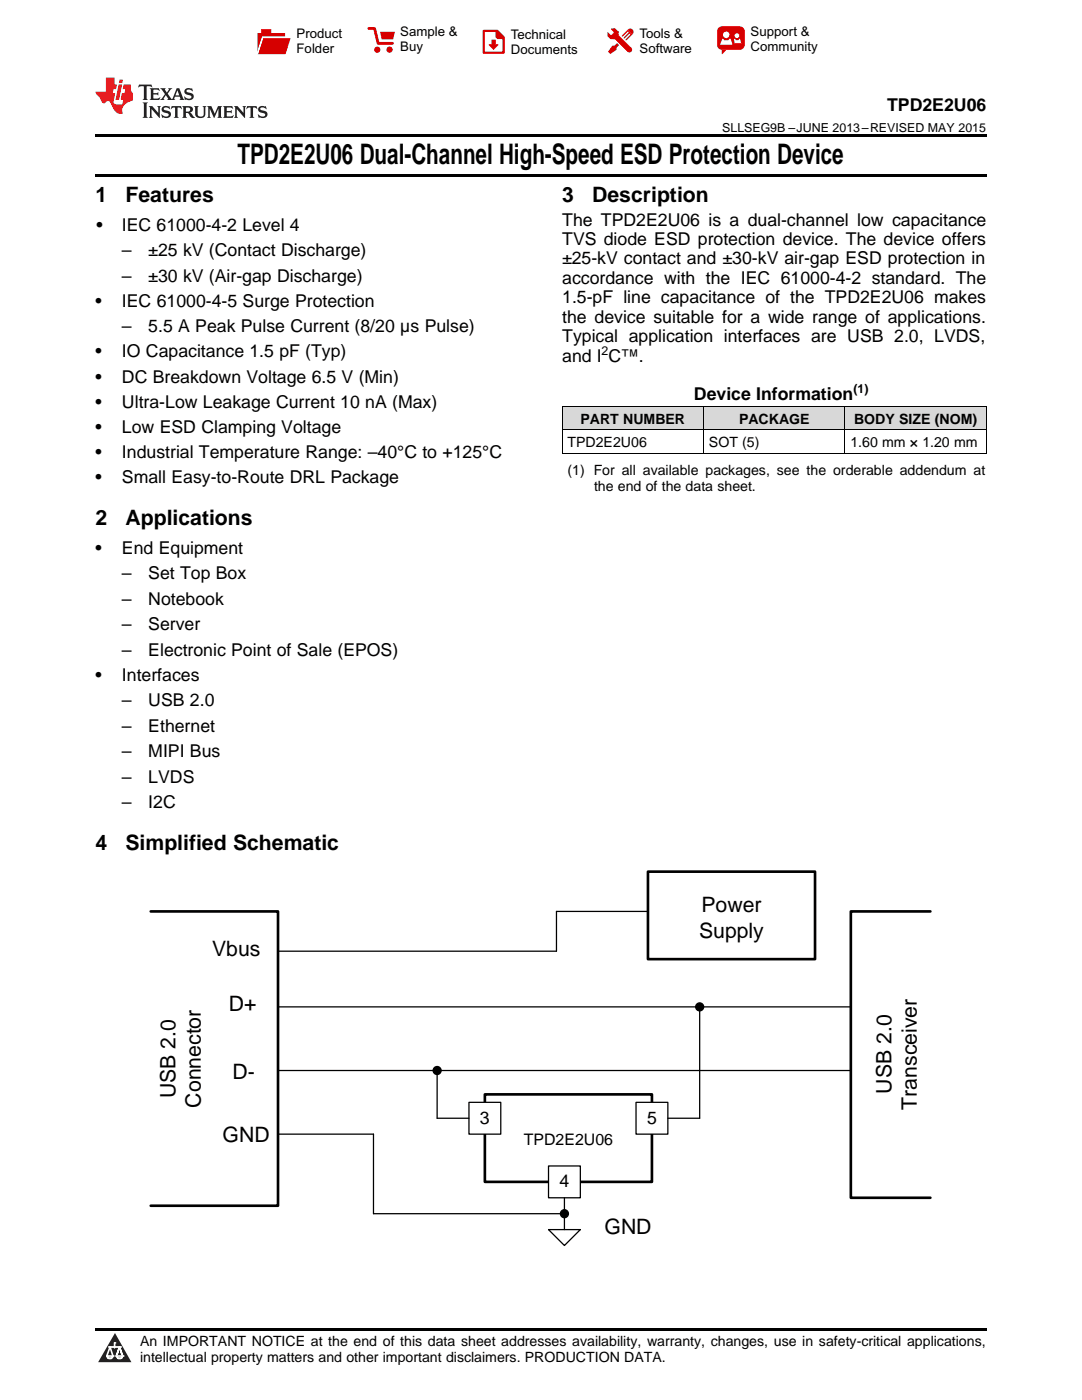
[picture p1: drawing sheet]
<svg xmlns="http://www.w3.org/2000/svg" width="216mm" height="279mm" viewBox="0 0 216 279" stroke-linecap="round" stroke-linejoin="round" font-family="sans-serif">
<defs><g id="words">
<text font-size="5.6" x="47.4" y="32.8">TPD2E2U06 Dual-Channel High-Speed ESD Protection Device</text>
<g font-size="4.2">
<text x="19" y="40.4">1</text>
<text x="25" y="40.4">Features</text>
<text x="112.2" y="40.4">3</text>
<text x="118.2" y="40.4">Description</text>
<text x="19" y="104.8">2</text>
<text x="25" y="104.8">Applications</text>
<text x="19" y="169.7">4</text>
<text x="25" y="169.7">Simplified Schematic</text>
<text x="140" y="182.1">Power</text>
<text x="42.3" y="190.7">Vbus</text>
<text x="139.5" y="187.2">Supply</text>
<text x="45.7" y="201.9">D+</text>
<text x="46.4" y="215.3">D-</text>
<text x="35" y="219.1" transform="rotate(-90 35 219.1)">USB 2.0</text>
<text x="40.1" y="221" transform="rotate(-90 40.1 221)">Connector</text>
<text x="177.9" y="218.3" transform="rotate(-90 177.9 218.3)">USB 2.0</text>
<text x="183" y="221.4" transform="rotate(-90 183 221.4)">Transceiver</text>
<text x="44.4" y="228">GND</text>
<text x="120.6" y="246.3">GND</text>
</g>
<g font-size="3.5">
<text x="177" y="22.2">TPD2E2U06</text>
<text x="19.2" y="46.1">•</text>
<text x="24.3" y="46.1">IEC 61000-4-2 Level 4</text>
<text x="112.2" y="45">The TPD2E2U06 is a dual-channel low capacitance</text>
<text x="24.3" y="51.2">–</text>
<text x="29.6" y="51.2">±25 kV (Contact Discharge)</text>
<text x="112.2" y="48.9">TVS diode ESD protection device. The device offers</text>
<text x="112.2" y="52.8">±25-kV contact and ±30-kV air-gap ESD protection in</text>
<text x="24.3" y="56.2">–</text>
<text x="29.6" y="56.2">±30 kV (Air-gap Discharge)</text>
<text x="112.2" y="56.7">accordance with the IEC 61000-4-2 standard. The</text>
<text x="19" y="61.2">•</text>
<text x="24.3" y="61.2">IEC 61000-4-5 Surge Protection</text>
<text x="112.2" y="60.5">1.5-pF line capacitance of the TPD2E2U06 makes</text>
<text x="112.2" y="64.4">the device suitable for a wide range of applications.</text>
<text x="19" y="71.3">•</text>
<text x="24.3" y="66.3">–</text>
<text x="24.3" y="71.3">IO Capacitance 1.5 pF (Typ)</text>
<text x="29.6" y="66.3">5.5 A Peak Pulse Current (8/20 µs Pulse)</text>
<text x="112.2" y="68.3">Typical application interfaces are USB 2.0, LVDS,</text>
<text x="19" y="76.3">•</text>
<text x="24.3" y="76.3">DC Breakdown Voltage 6.5 V (Min)</text>
<text x="112.2" y="72.2">and I C™.</text>
<text x="19" y="81.4">•</text>
<text x="24.3" y="81.4">Ultra-Low Leakage Current 10 nA (Max)</text>
<text x="138.5" y="79.9">Device Information</text>
<text x="19" y="86.4">•</text>
<text x="24.3" y="86.4">Low ESD Clamping Voltage</text>
<text x="19" y="91.4">•</text>
<text x="24.3" y="91.4">Industrial Temperature Range: –40°C to +125°C</text>
<text x="19" y="96.4">•</text>
<text x="24.3" y="96.4">Small Easy-to-Route DRL Package</text>
<text x="19" y="110.5">•</text>
<text x="24.3" y="110.5">End Equipment</text>
<text x="24.3" y="115.6">–</text>
<text x="29.6" y="115.6">Set Top Box</text>
<text x="24.3" y="120.7">–</text>
<text x="24.3" y="125.8">–</text>
<text x="29.6" y="120.7">Notebook</text>
<text x="29.6" y="125.8">Server</text>
<text x="24.3" y="130.8">–</text>
<text x="29.6" y="130.8">Electronic Point of Sale (EPOS)</text>
<text x="19" y="135.9">•</text>
<text x="24.3" y="135.9">Interfaces</text>
<text x="24.3" y="140.9">–</text>
<text x="29.6" y="140.9">USB 2.0</text>
<text x="24.3" y="146">–</text>
<text x="29.6" y="146">Ethernet</text>
<text x="24.3" y="151.1">–</text>
<text x="29.6" y="151.1">MIPI Bus</text>
<text x="24.3" y="156.2">–</text>
<text x="24.3" y="161.3">–</text>
<text x="29.6" y="156.2">LVDS</text>
<text x="29.6" y="161.3">I2C</text>
<text x="95.8" y="224.2">3</text>
<text x="129.1" y="224.2">5</text>
<text x="111.6" y="236.9">4</text>
</g>
<text font-size="3.2" x="104.5" y="228.5">TPD2E2U06</text>
<g font-size="2.8">
<text x="113.2" y="89.2">TPD2E2U06</text>
<text x="115.8" y="84.6">PART NUMBER</text>
<text x="141.5" y="89.2">SOT (5)</text>
<text x="147.5" y="84.6">PACKAGE</text>
<text x="169.7" y="89.2">1.60 mm × 1.20 mm</text>
<text x="170.4" y="84.6">BODY SIZE (NOM)</text>
<text x="113.2" y="94.7">(1) For all available packages, see the orderable addendum at</text>
<text x="118.5" y="97.9">the end of the data sheet.</text>
<text x="27.9" y="268.6">An IMPORTANT NOTICE at the end of this data sheet addresses availability, warranty, changes, use in safety-critical applications,</text>
<text x="27.9" y="271.8">intellectual property matters and other important disclaimers. PRODUCTION DATA.</text>
</g>
<g font-size="2.6">
<text x="59.2" y="7.6">Product</text>
<text x="59.2" y="10.6">Folder</text>
<text x="79.9" y="7.3">Sample &amp;</text>
<text x="79.9" y="10.2">Buy</text>
<text x="101.9" y="7.8">Technical</text>
<text x="101.9" y="10.8">Documents</text>
<text x="127.6" y="7.6">Tools &amp;</text>
<text x="127.6" y="10.6">Software</text>
<text x="149.8" y="7.2">Support &amp;</text>
<text x="149.8" y="10.2">Community</text>
</g>
<g font-size="2.5">
<text x="144.1" y="26.3">SLLSEG9B –JUNE 2013–REVISED MAY 2015</text>
<text x="120.1" y="70.8">2</text>
<text x="170.3" y="78.5">(1)</text>
</g>
</g></defs>
<g fill="#d8d8d8">
<path d="M112.2 81.2h28.2v4.6h-28.2z"/>
<path d="M140.4 81.2h28.2v4.6h-28.2z"/>
<path d="M168.6 81.2h28.2v4.6h-28.2z"/>
</g>
<path d="M22.9 266l3.3 5.9h-6.6z" fill="#231f20"/>
<path d="M21.3 270.6h1.2l-.3 .5h-.3a.53 .53 0 0 1-.6-.5z" fill-rule="evenodd" fill="#fff"/>
<path d="M21.3 270.6h1.2l-.3 .5h-.3a.53 .53 0 0 1-.6-.5z" fill="none" stroke="#231f20" stroke-width=".33"/>
<path d="M21.3 270.6l1.2 .1-.3 .4h-.5z" fill="none" stroke="#fff" stroke-width=".33"/>
<path d="M22.9 268.9h.1" fill="none" stroke="#fff" stroke-width=".33"/>
<path d="M22.9 268v.9z" fill="#fff"/>
<path d="M22.9 268v.9z" fill="none" stroke="#fff" stroke-width=".33"/>
<circle cx="22.9" cy="268" r=".16" fill="#fff"/>
<path d="M21.8 268.8h.1" fill="none" stroke="#fff" stroke-width=".33"/>
<path d="M21.8 268.8h2.2z" fill="#fff"/>
<path d="M21.8 268.8h2.2z" fill="none" stroke="#fff" stroke-width=".33"/>
<circle cx="24" cy="268.8" r=".16" fill="#fff"/>
<path d="M23.2 270.6h.1" fill="none" stroke="#fff" stroke-width=".33"/>
<path d="M23.8 268.8l-.6 1.8z" fill="#fff"/>
<path d="M23.8 268.8l-.6 1.8z" fill="none" stroke="#fff" stroke-width=".33"/>
<path d="M23.8 268.8l.7 1.8z" fill="#fff"/>
<path d="M23.8 268.8l.7 1.8z" fill="none" stroke="#fff" stroke-width=".33"/>
<path d="M24.4 270.6h.1" fill="none" stroke="#fff" stroke-width=".33"/>
<circle cx="21.3" cy="270.6" r=".16" fill="#fff"/>
<path d="M22 268.8l-.7 1.8z" fill="#fff"/>
<path d="M22 268.8l-.7 1.8z" fill="none" stroke="#fff" stroke-width=".33"/>
<path d="M22 268.8l.5 1.8z" fill="#fff"/>
<path d="M22 268.8l.5 1.8z" fill="none" stroke="#fff" stroke-width=".33"/>
<circle cx="22.5" cy="270.6" r=".16" fill="#fff"/>
<path d="M23.3 270.6h1.2a.63 .63 0 0 1-.6 .5 .63 .63 0 0 1-.6-.5z" fill-rule="evenodd" fill="#fff"/>
<path d="M23.3 270.6h1.2a.63 .63 0 0 1-.6 .5 .63 .63 0 0 1-.6-.5z" fill="none" stroke="#231f20" stroke-width=".33"/>
<path d="M23.3 270.6h1.2l-.4 .5h-.5z" fill="none" stroke="#fff" stroke-width=".33"/>
<path d="M23.2 270.6h.1" fill="none" stroke="#fff" stroke-width=".33"/>
<circle cx="24.5" cy="270.6" r=".16" fill="#fff"/>
<path d="M19 265.1h177.8v.5h-177.8z" fill="#000"/>
<path d="M96.7 218.4h33.4v17.5h-33.4z" fill="none" stroke="#000" stroke-width=".53"/>
<path d="M93.6 220h6.3v6.3h-6.3z" fill-rule="evenodd" fill="#fff"/>
<path d="M93.6 220h6.3v6.3h-6.3z" fill="none" stroke="#000" stroke-width=".25"/>
<path d="M126.9 220h6.4v6.3h-6.4z" fill-rule="evenodd" fill="#fff"/>
<path d="M126.9 220h6.4v6.3h-6.4z" fill="none" stroke="#000" stroke-width=".25"/>
<path d="M109.4 232.7h6.4v6.3h-6.4z" fill-rule="evenodd" fill="#fff"/>
<path d="M129.3 181.9h-18.3v7.9h-55.5M55.5 200.9h114.3M55.5 213.6h114.3M87.2 213.6v9.6h6.4M139.6 200.9v22.3h-6.3M55.5 226.3h19v15.9h38.1M109.4 232.7h6.4v6.3h-6.4zM112.6 239v6.4M109.4 245.4h6.4l-3.2 3.2z" fill="none" stroke="#000" stroke-width=".25"/>
<path d="M129.3 174h33.3v17.4h-33.3zM30.1 181.9h25.4v58.7h-25.4M185.6 181.9h-15.8v57.1h15.8" fill="none" stroke="#000" stroke-width=".53"/>
<g fill="#000">
<circle cx="87.2" cy="213.6" r=".79"/>
<circle cx="139.6" cy="200.9" r=".79"/>
<circle cx="112.6" cy="242.2" r=".79"/>
</g>
<g fill="none" stroke="#000" stroke-width=".26">
<circle cx="87.2" cy="213.6" r=".79"/>
<circle cx="139.6" cy="200.9" r=".79"/>
<circle cx="112.6" cy="242.2" r=".79"/>
</g>
<path d="M112.2 90.4h84.6M112.2 85.8h84.6M112.2 81.1h84.6M112.2 81.2v9.3M140.4 81.2v9.3M168.6 81.2v9.3M196.8 81.2v9.3" fill="none" stroke="#000" stroke-width=".2"/>
<path d="M19 34.8h177.8v.5h-177.8zM19 26.8h177.8v.6h-177.8z" fill="#000"/>
<path d="M27.7 16.9l-.1 .6 .6-.3h.5v.2v2.2l-.2 .4h1l-.2-.4v-2.2v-.2h.5l.6 .3-.2-.6zM29.9 17.6l.2 .4v1.6l-.2 .4h1.9l.1-.6a1.09 1.09 0 0 1-1.3 .1v-.6h.6l.4 .2v-.7l-.2 .2h-.8v-.6l.2-.1a1.01 1.01 0 0 1 1 .3l-.1-.6zM32 17.6l.9 1.2-1 1.2h.9l-.2-.3 .5-.7 .5 .7-.3 .3h1.7l-.2-.3 .1-.4h1l.1 .4-.2 .3h1l-.3-.4-.7-2h-.5l-1 2.2-.8-1.1 .9-1.1h-.9l.2 .2-.4 .7-.4-.7 .2-.2zM35.4 18l.4 1h-.8zM37 17.7a.66 .66 0 0 0-.2 .8 .66 .66 0 0 0 .6 .4l.7 .2 .1 .2a.8 .8 0 0 1-.7 .4 .8 .8 0 0 1-.7-.5l.1 .8 .2-.2a.94 .94 0 0 0 1.1 .1 .94 .94 0 0 0 .4-.9 1.48 1.48 0 0 0-1.3-.6v-.4a1.1 1.1 0 0 1 1.2 .2l-.2-.6-.2 .1-.5-.1zM28.5 20.4l.2 .4v2.3l-.2 .4h1l-.2-.4v-2.3l.2-.4zM29.7 21.2l.2 .4v1.5l-.2 .4h.8l-.3-.4 .1-1.3 1.6 1.8v-2l.2-.4h-.7l.2 .2v1.1l-1.2-1.3zM32.5 21.3a.66 .66 0 0 0-.2 .8 .66 .66 0 0 0 .6 .4l.6 .2 .2 .2a.8 .8 0 0 1-.8 .4 .8 .8 0 0 1-.7-.5l.2 .7 .2-.1a.94 .94 0 0 0 1 .1 .94 .94 0 0 0 .5-1 1.47 1.47 0 0 0-1.3-.6l-.1-.3a1.1 1.1 0 0 1 1.3 .2l-.2-.6-.2 .1-.5-.2zM34.3 21.2l-.2 .6a.64 .64 0 0 1 .8-.3v1.6l-.2 .4h1l-.3-.4 .1-1.6a.66 .66 0 0 1 .8 .3l-.2-.6zM36.3 21.2l.3 .4v1.5l-.3 .4h1l-.2-.2v-.7h.5l.1 .1a.8 .8 0 0 0 1.2 .7l-1-1a.62 .62 0 0 0 .6-.5 .62 .62 0 0 0-.6-.7zM37.1 21.5h.1a.48 .48 0 0 1 .6 0 .48 .48 0 0 1 .1 .6l-.2 .1-.6 .1zM38.7 21.2l.2 .2a2.29 2.29 0 0 0 .4 2 1.05 1.05 0 0 0 1.7-.7v-1.3l.2-.2h-.8l.2 .4v1.1a.61 .61 0 0 1-.6 .6 .61 .61 0 0 1-.6-.6v-1.1l.3-.4zM41.3 21.2l.3 .4v1.5l-.3 .4h.8l-.2-.4v-1.4l.8 1.9 .9-1.9v1.4l-.2 .4h.9l-.2-.4v-1.5l.2-.4h-.8l-.7 1.5-.6-1.5zM44.5 21.2l.2 .4v1.5l-.2 .4h1.9l.2-.6a1.1 1.1 0 0 1-1.4 .2v-.7h.6l.4 .2v-.6l-.2 .1-.8 .1v-.6l.2-.1a1.02 1.02 0 0 1 1.1 .2l-.2-.5zM46.7 21.2l.2 .4v1.5l-.2 .4h.8l-.3-.4 .1-1.3 1.6 1.8v-2l.2-.4h-.7l.2 .2v1.1l-1.2-1.3zM49.3 21.2l-.1 .6a.64 .64 0 0 1 .8-.3v1.6l-.3 .4h1l-.2-.4v-1.6a.66 .66 0 0 1 .8 .3l-.1-.6zM51.7 21.3a.66 .66 0 0 0-.2 .7 .66 .66 0 0 0 .7 .5l.6 .2 .1 .2a.8 .8 0 0 1-.7 .4 .8 .8 0 0 1-.7-.5l.1 .7 .2-.1a.94 .94 0 0 0 1.1 .1 .94 .94 0 0 0 .4-1 1.48 1.48 0 0 0-1.2-.6l-.1-.3a1.1 1.1 0 0 1 1.2 .2l-.2-.6-.1 .1-.6-.2z" fill="#231f20"/>
<path d="M21.1 15.5v2.8h-2v.4l.9 .9a.96 .96 0 0 0 1 1 .59 .59 0 0 1 .5-.4 .59 .59 0 0 1 .5 .3l.4 .8a1.61 1.61 0 0 0 2.1 1.3 1.63 1.63 0 0 1 1.1-2.2l.9-.3v-1.5a1.6 1.6 0 0 1-.4-1.7h-1.4l-.2 .9h.5l-.2 .8h-.5l-.2 1v.3h.5l-.2 .9h-.7a.74 .74 0 0 1-1-.6l.3-1.6h-.5l.2-.8h.5l.1-.9h-.4v-1.4zM23.7 16.9l-.7 3h.8l.6-3zM23.8 15.9l-.1 .7h.7l.2-.7z" fill="#ee1d23"/>
<g fill="#d60000">
<path d="M52.1 5.8h2v.8h2.8v4.2h-5.5v-4.2h.7z" fill-rule="evenodd"/>
<path d="M52.4 7.5h5.6l-1 3.3h-5.6z" fill-rule="evenodd"/>
</g>
<path d="M52.4 7.4h5.7l-.1 .1h-5.5l-1.1 3.3z" fill-rule="evenodd" fill="#fff"/>
<path d="M52.4 7.4h5.7l-.1 .1h-5.5l-1.1 3.3z" fill="none" stroke="#fff" stroke-width=".2"/>
<path d="M73.6 5.7h1.1l.7 2.9h2.9" fill="none" stroke="#d60000" stroke-width=".55"/>
<g fill="#d60000">
<path d="M75.8 6.3h3l-.4 1.6h-2.2z" fill-rule="evenodd"/>
<circle cx="75.3" cy="9.9" r=".62"/>
<circle cx="77.7" cy="9.9" r=".62"/>
</g>
<path d="M96.5 6.2h2.7l1.3 1.2v3.1h-4z" fill="none" stroke="#d60000" stroke-width=".44"/>
<g fill="#d60000">
<path d="M98.1 7.9h.8v1h.5l-.9 1.1-1-1v-.1h.6z" fill-rule="evenodd"/>
<path d="M98.9 6.2h.3l1.3 1.2v.4h-1.3l-.3-.4z" fill-rule="evenodd"/>
<path d="M121.9 5.7h.8l.7 .6 .1 .7 2.5 2.5-.8 .8-2.3-2.3-1.1-.2-.6-.6v-.8l.7 .6 .5-.4v-.2l-.5-.5z" fill-rule="evenodd"/>
<path d="M122.2 9.1h.4l.5-.5 .4 .4-.5 .5v.4l-1.2 .9-.5-.5z" fill-rule="evenodd"/>
<path d="M125.3 5.9a.67 .67 0 0 1 .9 0 .67 .67 0 0 1 0 .9z" fill-rule="evenodd"/>
<path d="M125.3 5.9l.9 .9-1.2 1.2h-.2v-.2l1-.9v-.2h-.2l-.9 1h-.2v-.2l.9-1 .1-.2h-.3l-.9 1h-.2v-.2z" fill-rule="evenodd"/>
<circle cx="125.6" cy="9.9" r=".54"/>
</g>
<path d="M123.3 6.3v.7" fill="none" stroke="#d60000" stroke-width=".2"/>
<g fill="#d60000">
<path d="M143.4 5.5l.6-.2h3.6a.95 .95 0 0 1 1 .9v2.8a.95 .95 0 0 1-1 .9h-3.6a.95 .95 0 0 1-.9-.9v-2.8z" fill-rule="evenodd"/>
<path d="M144 9.9h.9l-.7 .9h-.2z" fill-rule="evenodd"/>
</g>
<g fill="#fff">
<path d="M146.6 8.6h1.3z"/>
<path d="M144.1 7.8h.3l.1 .2h.8l.2-.2h.3l.4 1.1h-2.5z" fill-rule="evenodd"/>
<path d="M146.4 7.8h.3l.1 .2h.5l.2-.2h.2l.2 .8h-1.3z" fill-rule="evenodd"/>
<circle cx="144.9" cy="6.9" r=".65"/>
<circle cx="147" cy="7.1" r=".48"/>
</g>
<use href="#words"/>
</svg>
